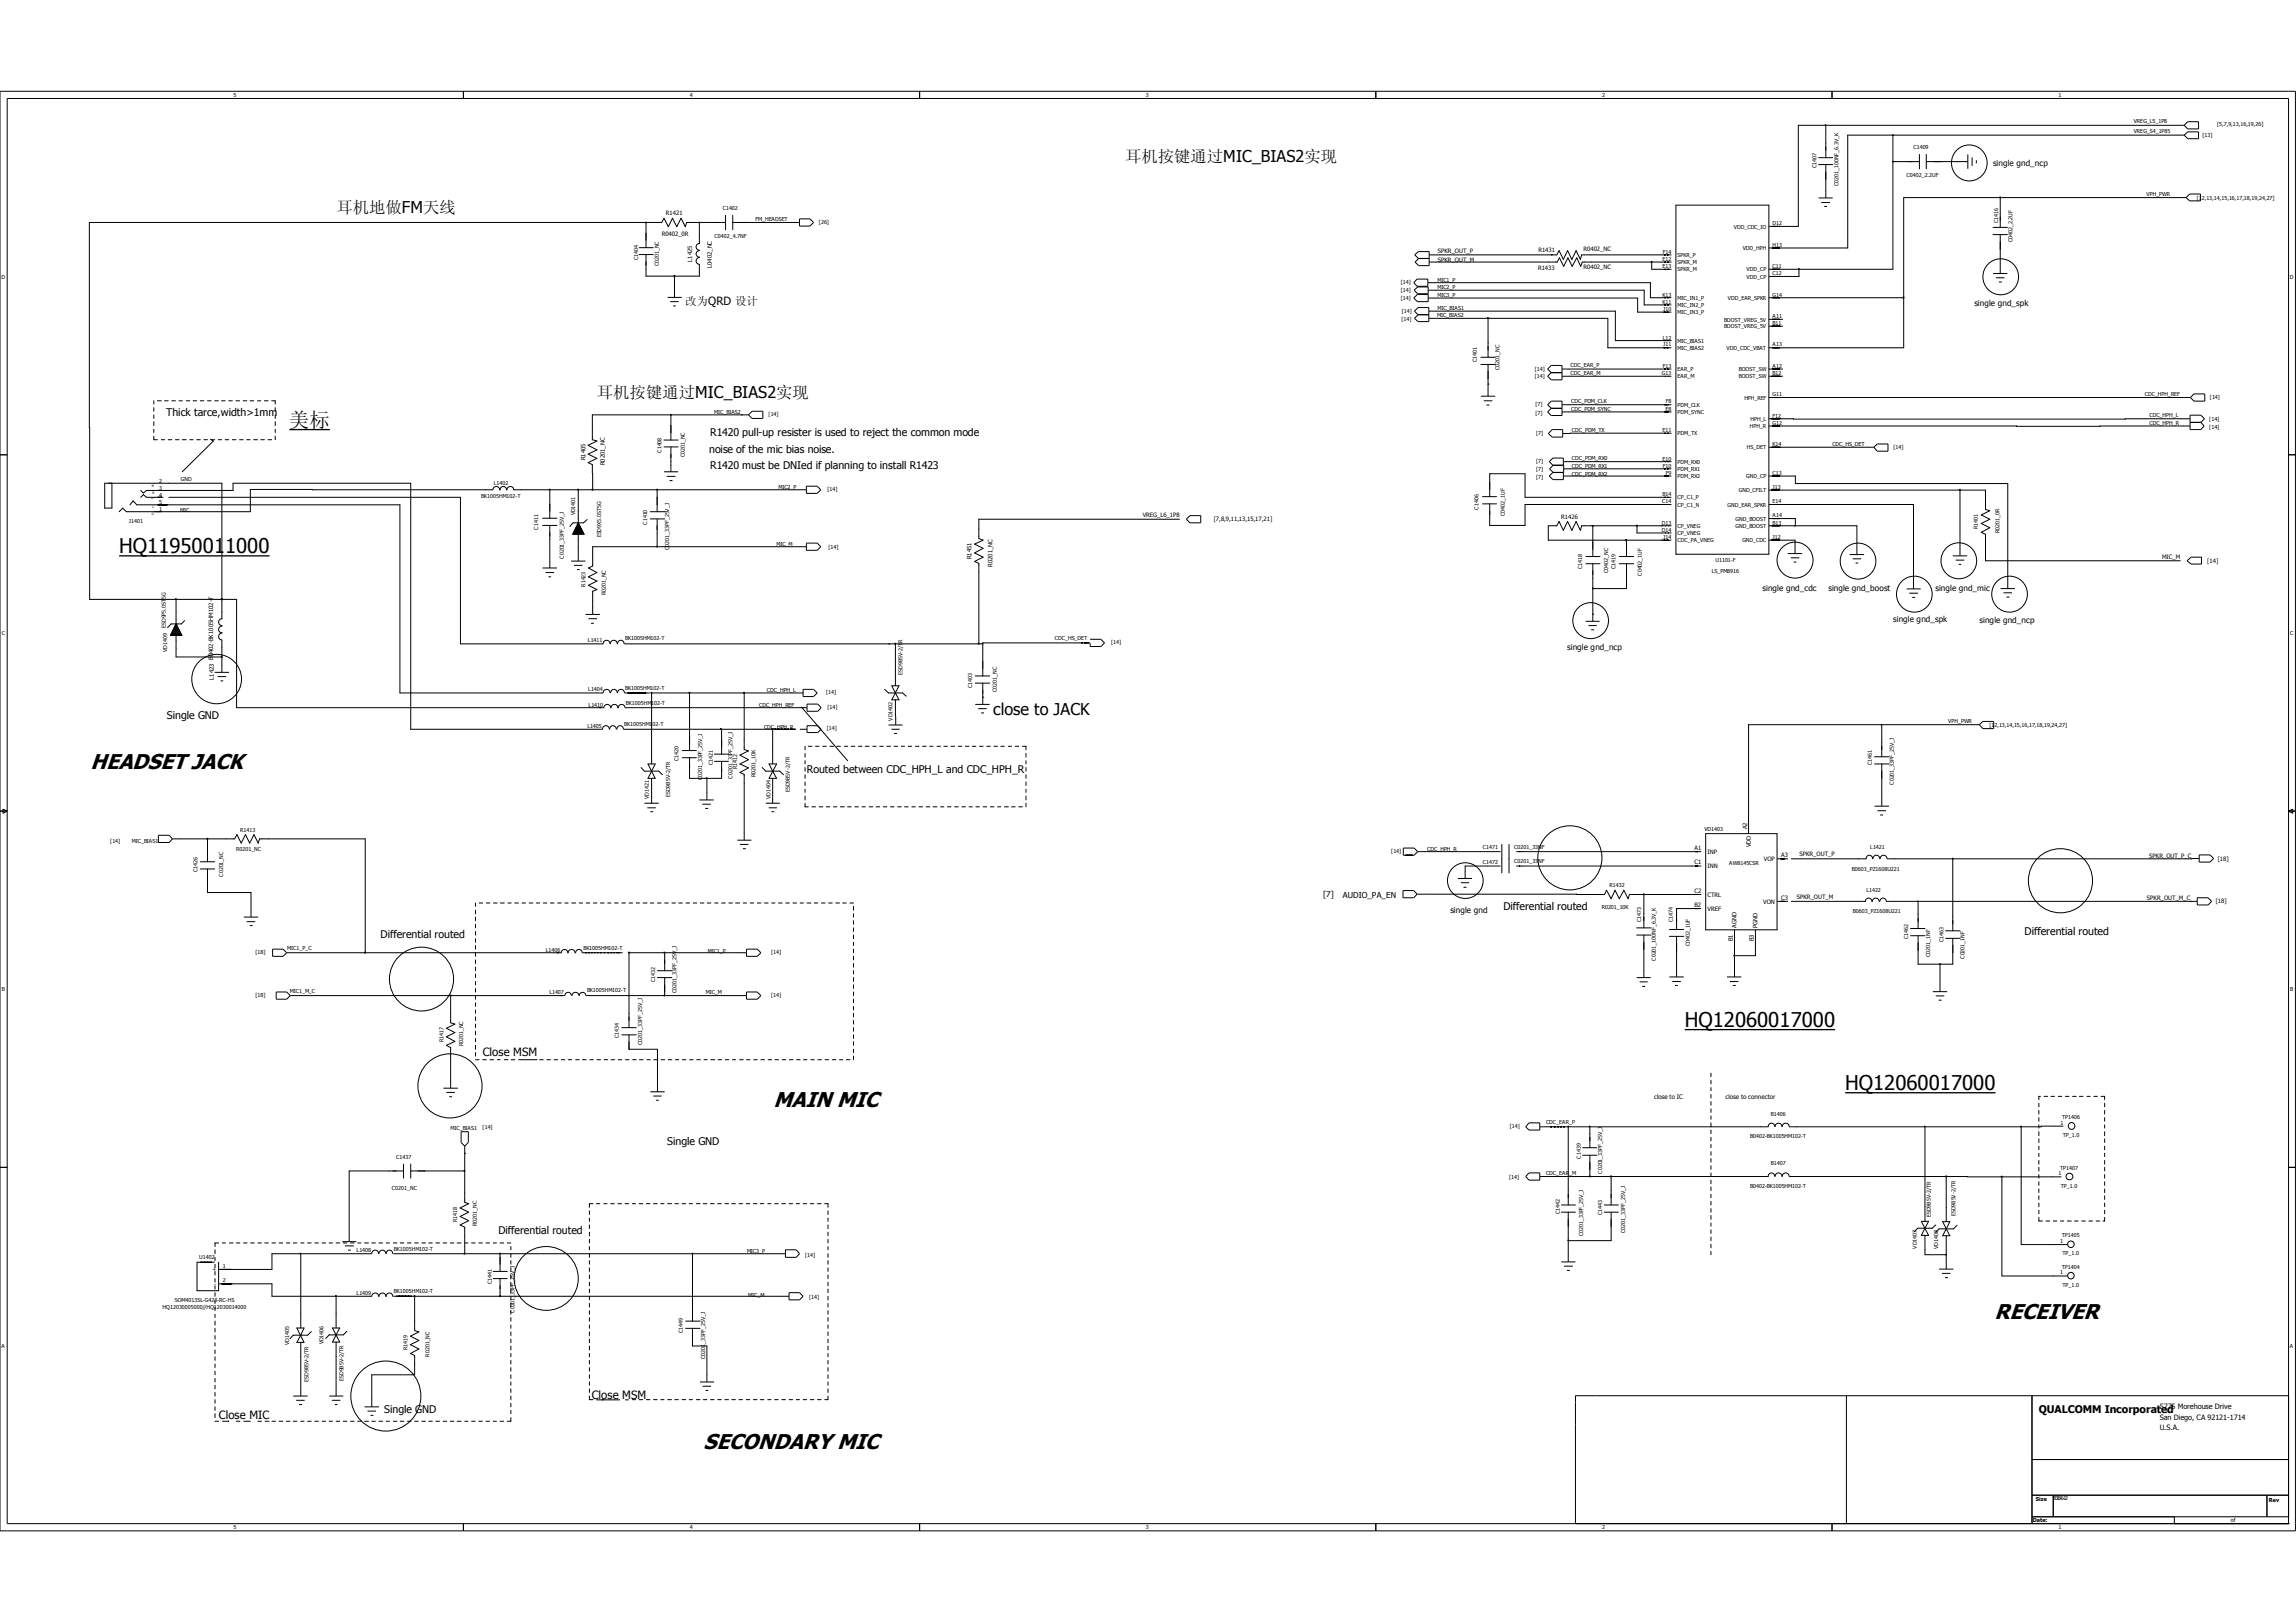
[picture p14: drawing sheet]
<svg xmlns="http://www.w3.org/2000/svg" width="297mm" height="210mm" viewBox="0 0 297 210" stroke-linecap="round" stroke-linejoin="round" font-family="sans-serif">
<defs><g id="words">
<g font-size="2.8">
<text x="11.7" y="99.4">HEADSET JACK</text>
<text x="100.1" y="143.2">MAIN MIC</text>
<text x="258" y="170.7">RECEIVER</text>
<text x="91" y="187.5">SECONDARY MIC</text>
</g>
<g font-size="2.6">
<text x="37.4" y="55.2">美标</text>
<text x="15.4" y="71.5">HQ11950011000</text>
<text x="217.9" y="132.8">HQ12060017000</text>
<text x="238.7" y="141">HQ12060017000</text>
</g>
<g font-size="2.1">
<text x="145.5" y="20.9">耳机按键通过MIC_BIAS2实现</text>
<text x="43.5" y="27.6">耳机地做FM天线</text>
<text x="77.2" y="51.5">耳机按键通过MIC_BIAS2实现</text>
<text x="128.5" y="92.5">close to JACK</text>
</g>
<g font-size="1.5">
<text x="88.6" y="39.5">改为QRD 设计</text>
<text x="62.4" y="136.6">Close MSM</text>
<text x="28.3" y="183.6">Close MIC</text>
<text x="76.5" y="181">Close MSM</text>
</g>
<g font-size="1.4">
<text x="21.5" y="53.8">Thick tarce,width&gt;1mm</text>
<text x="91.7" y="58.6">noise of the mic bias noise.</text>
<text x="91.9" y="56.4">R1420 pull-up resister is used to reject the common mode</text>
<text x="91.9" y="60.7">R1420 must be DNIed if planning to install R1423</text>
<text x="21.6" y="93">Single GND</text>
<text x="104.4" y="100">Routed between CDC_HPH_L and CDC_HPH_R</text>
<text x="194.5" y="117.7">Differential routed</text>
<text x="49.2" y="121.4">Differential routed</text>
<text x="261.9" y="121">Differential routed</text>
<text x="86.3" y="148.2">Single GND</text>
<text x="64.5" y="159.6">Differential routed</text>
<text x="49.7" y="182.8">Single GND</text>
<text x="263.7" y="182.8">QUALCOMM Incorporated</text>
</g>
<g font-size="1.1">
<text x="257.8" y="21.4">single gnd_ncp</text>
<text x="255.4" y="39.6">single gnd_spk</text>
<text x="228" y="76.5">single gnd_cdc</text>
<text x="236.5" y="76.4">single gnd_boost</text>
<text x="250.4" y="76.5">single gnd_mic</text>
<text x="244.9" y="80.5">single gnd_spk</text>
<text x="256.1" y="80.7">single gnd_ncp</text>
<text x="202.7" y="84.1">single gnd_ncp</text>
<text x="171.1" y="116.1">[7]</text>
<text x="173.7" y="116.2">AUDIO_PA_EN</text>
<text x="187.6" y="118.1">single gnd</text>
</g>
<g font-size=".9">
<text x="279.4" y="182.4">5775 Morehouse Drive</text>
<text x="279.4" y="183.7">San Diego, CA 92121-1714</text>
<text x="279.4" y="185.1">U.S.A.</text>
</g>
<g font-size=".8">
<text x="86.1" y="27.9">R1421</text>
<text x="85.6" y="30.6">R0402_0R</text>
<text x="89.5" y="33.8" transform="rotate(-90 89.5 33.8)">L1425</text>
<text x="92.1" y="34.6" transform="rotate(-90 92.1 34.6)">L0402_NC</text>
<text x="186" y="32.8">SPKR_OUT_P</text>
<text x="186" y="33.9">SPKR_OUT_M</text>
<text x="199" y="34.9">R1433</text>
<text x="199" y="32.7">R1431</text>
<text x="204.8" y="32.5">R0402_NC</text>
<text x="204.8" y="34.9">R0402_NC</text>
<text x="75.7" y="59.6" transform="rotate(-90 75.7 59.6)">R1405</text>
<text x="78.2" y="60.2" transform="rotate(-90 78.2 60.2)">R0201_NC</text>
<text x="147.8" y="66.9">VREG_L6_1P8</text>
<text x="157" y="67.4">[7,8,9,11,13,15,17,21]</text>
<text x="202" y="67.1">R1426</text>
<text x="125.7" y="72.4" transform="rotate(-90 125.7 72.4)">R1451</text>
<text x="128.4" y="73.3" transform="rotate(-90 128.4 73.3)">R0201_NC</text>
<text x="279.7" y="72.4">MIC_M</text>
<text x="285.5" y="72.9">[14]</text>
<text x="27.6" y="87.9" transform="rotate(-90 27.6 87.9)">L1423 B0402-BK1005HM102-T</text>
<text x="226" y="107.3" transform="rotate(-90 226 107.3)">A2</text>
<text x="219.2" y="110">A1</text>
<text x="219.2" y="111.9">C1</text>
<text x="220.9" y="110.5">INP</text>
<text x="220.9" y="112.4">INN</text>
<text x="226.5" y="109.7" transform="rotate(-90 226.5 109.7)">VDD</text>
<text x="228.2" y="111.4">VOP</text>
<text x="230.4" y="110.9">A3</text>
<text x="232.8" y="110.8">SPKR_OUT_P</text>
<text x="278" y="111">SPKR_OUT_P_C</text>
<text x="286.9" y="111.4">[18]</text>
<text x="219.2" y="117.4">B2</text>
<text x="219.2" y="115.5">C2</text>
<text x="220.9" y="117.9">VREF</text>
<text x="220.9" y="116">CTRL</text>
<text x="228.1" y="116.9">VON</text>
<text x="230.4" y="116.5">C3</text>
<text x="232.4" y="116.3">SPKR_OUT_M</text>
<text x="277.7" y="116.5">SPKR_OUT_M_C</text>
<text x="286.6" y="116.8">[18]</text>
<text x="224.1" y="121.8" transform="rotate(-90 224.1 121.8)">B1</text>
<text x="224.6" y="120.1" transform="rotate(-90 224.6 120.1)">AGND</text>
<text x="226.9" y="121.8" transform="rotate(-90 226.9 121.8)">B3</text>
<text x="227.4" y="120.1" transform="rotate(-90 227.4 120.1)">PGND</text>
<text x="214" y="142.2">close to IC</text>
<text x="223.2" y="142.2">close to connector</text>
</g>
<g font-size=".7">
<text x="30.2" y="12.6">5</text>
<text x="89.2" y="12.6">4</text>
<text x="148.2" y="12.6">3</text>
<text x="207.3" y="12.6">2</text>
<text x="266.3" y="12.6">1</text>
<text x="276" y="15.9">VREG_L5_1P8</text>
<text x="276" y="17.3">VREG_S4_1P85</text>
<text x="284.9" y="17.8">[13]</text>
<text x="286.8" y="16.3">[5,7,9,13,16,19,26]</text>
<text x="235" y="21.7" transform="rotate(-90 235 21.7)">C1407</text>
<text x="246.6" y="22.9">C0402_2.2UF</text>
<text x="247.5" y="19.3">C1409</text>
<text x="93.5" y="27.2">C1402</text>
<text x="97.7" y="28.6">FM_HEADSET</text>
<text x="105.9" y="28.9">[26]</text>
<text x="224.3" y="29.6">VDD_CDC_IO</text>
<text x="229.3" y="29.2">D12</text>
<text x="237.8" y="24.1" transform="rotate(-90 237.8 24.1)">C0201_100NF_6.3V_K</text>
<text x="258.5" y="28.9" transform="rotate(-90 258.5 28.9)">C1416</text>
<text x="277.7" y="25.3">VPH_PWR</text>
<text x="284.2" y="25.9">[12,13,14,15,16,17,18,19,24,27]</text>
<text x="82.5" y="33.7" transform="rotate(-90 82.5 33.7)">C1404</text>
<text x="85.2" y="34.4" transform="rotate(-90 85.2 34.4)">C0201_NC</text>
<text x="92.4" y="30.8">C0402_4.7NF</text>
<text x="215.1" y="33.8">E12</text>
<text x="215.1" y="34.7">E13</text>
<text x="215.1" y="32.8">F14</text>
<text x="217" y="33.3">SPKR_P</text>
<text x="217" y="34.2">SPKR_M</text>
<text x="217" y="35.1">SPKR_M</text>
<text x="225.4" y="32.4">VDD_HPH</text>
<text x="225.9" y="35.1">VDD_CP</text>
<text x="229.3" y="32">H13</text>
<text x="229.3" y="34.7">C11</text>
<text x="229.3" y="35.6">C12</text>
<text x="260.3" y="31.4" transform="rotate(-90 260.3 31.4)">C0402_2.2UF</text>
<text x=".2" y="36.1">D</text>
<text x="181.2" y="36.8">[14]</text>
<text x="181.2" y="37.7">[14]</text>
<text x="181.2" y="38.9">[14]</text>
<text x="181.3" y="41.5">[14]</text>
<text x="181.3" y="40.5">[14]</text>
<text x="185.9" y="41">MIC_BIAS2</text>
<text x="185.9" y="36.4">MIC1_P</text>
<text x="185.9" y="37.5">MIC2_P</text>
<text x="185.9" y="38.4">MIC3_P</text>
<text x="185.9" y="40.1">MIC_BIAS1</text>
<text x="215.1" y="38.4">K13</text>
<text x="215.1" y="39.3">K11</text>
<text x="215.1" y="40.2">J10</text>
<text x="217" y="38.8">MIC_IN1_P</text>
<text x="217" y="39.7">MIC_IN2_P</text>
<text x="217" y="40.7">MIC_IN3_P</text>
<text x="223" y="41.6">BOOST_VREG_5V</text>
<text x="223.5" y="38.8">VDD_EAR_SPKR</text>
<text x="225.9" y="36.1">VDD_CP</text>
<text x="229.3" y="38.4">G14</text>
<text x="229.3" y="41.1">A11</text>
<text x="296.2" y="36.1">D</text>
<text x="191" y="46.8" transform="rotate(-90 191 46.8)">C1401</text>
<text x="194" y="47.9" transform="rotate(-90 194 47.9)">C0201_NC</text>
<text x="198.6" y="47.9">[14]</text>
<text x="203.2" y="47.5">CDC_EAR_P</text>
<text x="215.1" y="43.9">L12</text>
<text x="215.1" y="47.6">F13</text>
<text x="215.1" y="44.8">J11</text>
<text x="217" y="44.4">MIC_BIAS1</text>
<text x="217" y="45.3">MIC_BIAS2</text>
<text x="223" y="42.5">BOOST_VREG_5V</text>
<text x="223.4" y="45.3">VDD_CDC_VBAT</text>
<text x="229.3" y="42.1">B11</text>
<text x="229.3" y="44.8">A13</text>
<text x="229.3" y="47.6">A12</text>
<text x="92.4" y="53.6">MIC_BIAS2</text>
<text x="99.4" y="53.8">[14]</text>
<text x="198.6" y="48.9">[14]</text>
<text x="198.6" y="52.5">[7]</text>
<text x="198.6" y="53.7">[7]</text>
<text x="203.2" y="48.5">CDC_EAR_M</text>
<text x="203.2" y="52.1">CDC_PDM_CLK</text>
<text x="203.2" y="53.2">CDC_PDM_SYNC</text>
<text x="215" y="48.5">G13</text>
<text x="215.4" y="53.2">E8</text>
<text x="215.5" y="52.2">F8</text>
<text x="217" y="48">EAR_P</text>
<text x="217" y="49">EAR_M</text>
<text x="217" y="52.6">PDM_CLK</text>
<text x="217" y="53.6">PDM_SYNC</text>
<text x="224.9" y="48">BOOST_SW</text>
<text x="224.9" y="49">BOOST_SW</text>
<text x="225.6" y="51.7">HPH_REF</text>
<text x="229.3" y="48.5">B12</text>
<text x="229.3" y="51.3">G11</text>
<text x="277.4" y="51.2">CDC_HPH_REF</text>
<text x="278" y="54">CDC_HPH_L</text>
<text x="285.9" y="51.6">[14]</text>
<text x="85.6" y="58.6" transform="rotate(-90 85.6 58.6)">C1408</text>
<text x="88.6" y="59.2" transform="rotate(-90 88.6 59.2)">C0201_NC</text>
<text x="198.7" y="56.3">[7]</text>
<text x="198.7" y="59.9">[7]</text>
<text x="203.3" y="55.9">CDC_PDM_TX</text>
<text x="203.3" y="59.5">CDC_PDM_RX0</text>
<text x="215.1" y="55.9">E11</text>
<text x="215.1" y="59.6">E10</text>
<text x="217" y="56.3">PDM_TX</text>
<text x="226" y="58.2">HS_DET</text>
<text x="226.4" y="55.4">HPH_R</text>
<text x="226.4" y="54.5">HPH_L</text>
<text x="229.3" y="54">F12</text>
<text x="229.3" y="55">G12</text>
<text x="229.3" y="57.7">K14</text>
<text x="237" y="57.7">CDC_HS_DET</text>
<text x="244.9" y="58.1">[14]</text>
<text x="278" y="55">CDC_HPH_R</text>
<text x="285.8" y="54.5">[14]</text>
<text x="285.8" y="55.5">[14]</text>
<text x="20.6" y="63.4">3</text>
<text x="20.6" y="62.5">2</text>
<text x="20.6" y="64.3">4</text>
<text x="20.6" y="65.2">5</text>
<text x="23.4" y="62.3">GND</text>
<text x="62.3" y="64.4">BK1005HM102-T</text>
<text x="63.9" y="62.8">L1402</text>
<text x="100.7" y="63.3">MIC2_P</text>
<text x="107" y="63.5">[14]</text>
<text x="191.3" y="65.9" transform="rotate(-90 191.3 65.9)">C1406</text>
<text x="198.7" y="60.9">[7]</text>
<text x="198.7" y="61.9">[7]</text>
<text x="203.3" y="60.5">CDC_PDM_RX1</text>
<text x="203.3" y="61.5">CDC_PDM_RX2</text>
<text x="215" y="65.1">C14</text>
<text x="215.1" y="64.2">B14</text>
<text x="215.1" y="60.5">F10</text>
<text x="215.5" y="61.4">F9</text>
<text x="217" y="60">PDM_RX0</text>
<text x="217" y="60.9">PDM_RX1</text>
<text x="217" y="61.9">PDM_RX2</text>
<text x="217" y="64.6">CP_C1_P</text>
<text x="217" y="65.6">CP_C1_N</text>
<text x="223.5" y="65.6">GND_EAR_SPKR</text>
<text x="224.9" y="63.7">GND_CFILT</text>
<text x="225.9" y="61.9">GND_CP</text>
<text x="229.3" y="61.4">C13</text>
<text x="229.3" y="63.3">J13</text>
<text x="229.3" y="65.1">E14</text>
<text x="16.7" y="67.7">J1401</text>
<text x="20.6" y="66.1">1</text>
<text x="23.3" y="66.2">MIC</text>
<text x="69.6" y="68.5" transform="rotate(-90 69.6 68.5)">C1411</text>
<text x="74.4" y="66.7" transform="rotate(-90 74.4 66.7)">VD1401</text>
<text x="77.8" y="69.5" transform="rotate(-90 77.8 69.5)">ESD9X5.0ST5G</text>
<text x="83.7" y="67.9" transform="rotate(-90 83.7 67.9)">C1410</text>
<text x="86.6" y="71.2" transform="rotate(-90 86.6 71.2)">C0201_33PF_25V_J</text>
<text x="100.4" y="70.7">MIC_M</text>
<text x="107.2" y="71">[14]</text>
<text x="194.7" y="66.7" transform="rotate(-90 194.7 66.7)">C0402_1UF</text>
<text x="215" y="67.9">D13</text>
<text x="215" y="68.8">D14</text>
<text x="215.1" y="69.7">J14</text>
<text x="217" y="68.3">CP_VNEG</text>
<text x="217" y="69.2">CP_VNEG</text>
<text x="217" y="70.2">CDC_PA_VNEG</text>
<text x="224.5" y="67.4">GND_BOOST</text>
<text x="224.5" y="68.3">GND_BOOST</text>
<text x="225.4" y="70.2">GND_CDC</text>
<text x="229.3" y="67">A14</text>
<text x="229.3" y="67.9">B13</text>
<text x="229.3" y="69.7">J12</text>
<text x="255.9" y="68.5" transform="rotate(-90 255.9 68.5)">R1401</text>
<text x="258.7" y="69" transform="rotate(-90 258.7 69)">R0201_0R</text>
<text x="72.9" y="72.3" transform="rotate(-90 72.9 72.3)">C0201_33PF_25V_J</text>
<text x="75.7" y="75.9" transform="rotate(-90 75.7 75.9)">R1423</text>
<text x="78.4" y="77" transform="rotate(-90 78.4 77)">R0201_NC</text>
<text x="204.6" y="73.7" transform="rotate(-90 204.6 73.7)">C1418</text>
<text x="208" y="74.1" transform="rotate(-90 208 74.1)">C0402_NC</text>
<text x="209" y="73.7" transform="rotate(-90 209 73.7)">C1419</text>
<text x="212.4" y="74.5" transform="rotate(-90 212.4 74.5)">C0402_1UF</text>
<text x="221.4" y="74.1">LS_PM8916</text>
<text x="221.9" y="72.7">U1101-F</text>
<text x=".3" y="82.2">C</text>
<text x="21.5" y="81.3" transform="rotate(-90 21.5 81.3)">ESD9P5.0ST5G</text>
<text x="76.1" y="83.1">L1411</text>
<text x="80.9" y="82.9">BK1005HM102-T</text>
<text x="136.5" y="82.8">CDC_HS_DET</text>
<text x="143.7" y="83.3">[14]</text>
<text x="296.2" y="82.2">C</text>
<text x="21.6" y="84.4" transform="rotate(-90 21.6 84.4)">VD1409</text>
<text x="76.1" y="89.5">L1404</text>
<text x="80.9" y="89.3">BK1005HM102-T</text>
<text x="99.2" y="89.6">CDC_HPH_L</text>
<text x="106.9" y="89.8">[14]</text>
<text x="116.7" y="87.3" transform="rotate(-90 116.7 87.3)">ESD9B5V-2/TR</text>
<text x="125.7" y="89" transform="rotate(-90 125.7 89)">C1403</text>
<text x="128.9" y="89.5" transform="rotate(-90 128.9 89.5)">C0201_NC</text>
<text x="76" y="94.2">L1405</text>
<text x="76.1" y="91.4">L1410</text>
<text x="80.8" y="94">BK1005HM1</text>
<text x="81" y="91.2">BK1005HM102-T</text>
<text x="84.4" y="94">02-T</text>
<text x="98.2" y="91.5">CDC_HPH_REF</text>
<text x="98.8" y="94.3">CDC_HPH_R</text>
<text x="107" y="94.5">[14]</text>
<text x="107" y="91.8">[14]</text>
<text x="115.5" y="93.2" transform="rotate(-90 115.5 93.2)">VD1402</text>
<text x="252" y="93.5">VPH_PWR</text>
<text x="257.3" y="94.1">[12,13,14,15,16,17,18,19,24,27]</text>
<text x="87.8" y="98.5" transform="rotate(-90 87.8 98.5)">C1420</text>
<text x="90.8" y="101" transform="rotate(-90 90.8 101)">C0201_33PF_25V_J</text>
<text x="92.2" y="99" transform="rotate(-90 92.2 99)">C1421</text>
<text x="94.8" y="100.7" transform="rotate(-90 94.8 100.7)">C0201_33PF_25V_J</text>
<text x="95.4" y="99.5" transform="rotate(-90 95.4 99.5)">R1412</text>
<text x="97.7" y="100.5" transform="rotate(-90 97.7 100.5)">R0201_10K</text>
<text x="242.1" y="99" transform="rotate(-90 242.1 99)">C1461</text>
<text x="245" y="101.5" transform="rotate(-90 245 101.5)">C0201_33PF_25V_J</text>
<text x="31.1" y="107.6">R1413</text>
<text x="83.9" y="103.4" transform="rotate(-90 83.9 103.4)">VD1421</text>
<text x="86.7" y="103.1" transform="rotate(-90 86.7 103.1)">ESD9B5V-2/TR</text>
<text x="99.7" y="103.4" transform="rotate(-90 99.7 103.4)">VD1404</text>
<text x="102.2" y="102.5" transform="rotate(-90 102.2 102.5)">ESD9B5V-2/TR</text>
<text x="220.5" y="107.5">VD1403</text>
<text x="14.3" y="109.1">[14]</text>
<text x="17.1" y="109">MIC_BIAS1</text>
<text x="25.6" y="112.8" transform="rotate(-90 25.6 112.8)">C1426</text>
<text x="28.9" y="113.4" transform="rotate(-90 28.9 113.4)">C0201_NC</text>
<text x="30.6" y="110.2">R0201_NC</text>
<text x="180" y="110.3">[14]</text>
<text x="184.6" y="110.1">CDC_HPH_R</text>
<text x="191.8" y="109.9">C1471</text>
<text x="191.8" y="111.7">C1472</text>
<text x="195.9" y="109.8">C0201_33NF</text>
<text x="195.9" y="111.7">C0201_33NF</text>
<text x="223.7" y="111.9">AW8145CSR</text>
<text x="239.6" y="112.7">B0603_PZ1608U221</text>
<text x="241.9" y="109.8">L1421</text>
<text x="207.2" y="117.6">R0201_10K</text>
<text x="208.2" y="114.8">R1432</text>
<text x="212.3" y="119.3" transform="rotate(-90 212.3 119.3)">C1473</text>
<text x="216.4" y="119.3" transform="rotate(-90 216.4 119.3)">C1474</text>
<text x="239.7" y="118.1">B0603_PZ1608U221</text>
<text x="241.4" y="115.5">L1422</text>
<text x="33.1" y="123.5">[18]</text>
<text x="37.2" y="123">MIC1_P_C</text>
<text x="70.6" y="123.1">L1406</text>
<text x="75.5" y="122.9">BK1005HM102-T</text>
<text x="91.6" y="123.3">MIC1_P</text>
<text x="99.8" y="123.5">[14]</text>
<text x="214.2" y="124.3" transform="rotate(-90 214.2 124.3)">C0201_100NF_6.3V_K</text>
<text x="218.6" y="122.4" transform="rotate(-90 218.6 122.4)">C0402_1UF</text>
<text x="246.8" y="121.6" transform="rotate(-90 246.8 121.6)">C1462</text>
<text x="249.7" y="123.8" transform="rotate(-90 249.7 123.8)">C0201_1NF</text>
<text x="251.4" y="121.9" transform="rotate(-90 251.4 121.9)">C1463</text>
<text x="254.1" y="124.1" transform="rotate(-90 254.1 124.1)">C0201_1NF</text>
<text x=".3" y="128.3">B</text>
<text x="33.1" y="129">[18]</text>
<text x="37.5" y="128.5">MIC1_M_C</text>
<text x="71.1" y="128.7">L1407</text>
<text x="75.9" y="128.4">BK1005HM102-T</text>
<text x="84.7" y="127.1" transform="rotate(-90 84.7 127.1)">C1432</text>
<text x="87.5" y="128.5" transform="rotate(-90 87.5 128.5)">C0201_33PF_25V_J</text>
<text x="91.3" y="128.7">MIC_M</text>
<text x="99.8" y="129">[14]</text>
<text x="296.2" y="128.3">B</text>
<text x="57.4" y="134.9" transform="rotate(-90 57.4 134.9)">R1417</text>
<text x="59.9" y="135.4" transform="rotate(-90 59.9 135.4)">R0201_NC</text>
<text x="80" y="134.3" transform="rotate(-90 80 134.3)">C1434</text>
<text x="83.1" y="135.2" transform="rotate(-90 83.1 135.2)">C0201_33PF_25V_J</text>
<text x="51.3" y="150">C1437</text>
<text x="58.3" y="146.2">MIC_BIAS1</text>
<text x="62.4" y="146.1">[14]</text>
<text x="195.3" y="145.9">[14]</text>
<text x="200" y="145.4">CDC_EAR_P</text>
<text x="204.5" y="149.9" transform="rotate(-90 204.5 149.9)">C1439</text>
<text x="226.4" y="147.2">B0402-BK1005HM102-T</text>
<text x="229.1" y="144.4">B1406</text>
<text x="266.5" y="145.6">1</text>
<text x="266.7" y="144.8">TP1406</text>
<text x="266.8" y="147.2">TP_1.0</text>
<text x="50.7" y="154">C0201_NC</text>
<text x="195.2" y="152.5">[14]</text>
<text x="200" y="152.1">CDC_EAR_M</text>
<text x="207.3" y="151.9" transform="rotate(-90 207.3 151.9)">C0201_33PF_25V_J</text>
<text x="226.4" y="153.7">B0402-BK1005HM102-T</text>
<text x="229.1" y="150.8">B1407</text>
<text x="266.3" y="152.1">1</text>
<text x="266.5" y="151.4">TP1407</text>
<text x="266.6" y="153.7">TP_1.0</text>
<text x="51" y="161.8">BK1005HM102-T</text>
<text x="59.1" y="158.1" transform="rotate(-90 59.1 158.1)">R1418</text>
<text x="61.7" y="158.6" transform="rotate(-90 61.7 158.6)">R0201_NC</text>
<text x="201.8" y="157.1" transform="rotate(-90 201.8 157.1)">C1442</text>
<text x="204.8" y="160" transform="rotate(-90 204.8 160)">C0201_33PF_25V_J</text>
<text x="207.3" y="157.2" transform="rotate(-90 207.3 157.2)">C1443</text>
<text x="210.2" y="159.5" transform="rotate(-90 210.2 159.5)">C0201_33PF_25V_J</text>
<text x="247.9" y="161.6" transform="rotate(-90 247.9 161.6)">VD1407</text>
<text x="249.8" y="157.5" transform="rotate(-90 249.8 157.5)">ESD9B5V-2/TR</text>
<text x="250.7" y="161.6" transform="rotate(-90 250.7 161.6)">VD1408</text>
<text x="252.9" y="157.4" transform="rotate(-90 252.9 157.4)">ESD9B5V-2/TR</text>
<text x="266.5" y="160.8">1</text>
<text x="266.7" y="160.1">TP1405</text>
<text x="25.8" y="162.9">U1402</text>
<text x="27.5" y="164.5">+</text>
<text x="27.7" y="166.4">-</text>
<text x="28.8" y="164.1">1</text>
<text x="28.8" y="165.9">2</text>
<text x="46.1" y="162">L1408</text>
<text x="46.1" y="167.6">L1409</text>
<text x="51" y="167.3">BK1005HM102-T</text>
<text x="63.6" y="166.2" transform="rotate(-90 63.6 166.2)">C1441</text>
<text x="96.6" y="162.1">MIC3_P</text>
<text x="96.8" y="167.8">MIC_M</text>
<text x="104.2" y="162.7">[14]</text>
<text x="266.5" y="164.9">1</text>
<text x="266.7" y="164.1">TP1404</text>
<text x="266.8" y="162.4">TP_1.0</text>
<text x="266.8" y="166.5">TP_1.0</text>
<text x="21" y="169.4">HQ12030005000//HQ12030014000</text>
<text x="22.6" y="168.5">SOM4013SL-G423-RC-HS</text>
<text x="37.4" y="174" transform="rotate(-90 37.4 174)">VD1405</text>
<text x="41.9" y="174" transform="rotate(-90 41.9 174)">VD1406</text>
<text x="66.5" y="169.8" transform="rotate(-90 66.5 169.8)">C0201_33PF_25V_J</text>
<text x="88.3" y="172.5" transform="rotate(-90 88.3 172.5)">C1449</text>
<text x="104.7" y="168.1">[14]</text>
<text x=".2" y="174.4">A</text>
<text x="39.9" y="178.8" transform="rotate(-90 39.9 178.8)">ESD9B5V-2/TR</text>
<text x="44.4" y="178.7" transform="rotate(-90 44.4 178.7)">ESD9B5V-2/TR</text>
<text x="52.7" y="174.7" transform="rotate(-90 52.7 174.7)">R1419</text>
<text x="55.6" y="175.5" transform="rotate(-90 55.6 175.5)">R0201_NC</text>
<text x="91.2" y="175.8" transform="rotate(-90 91.2 175.8)">C0201_33PF_25V_J</text>
<text x="296.2" y="174.4">A</text>
<text x="30.2" y="197.9">5</text>
<text x="89.2" y="197.9">4</text>
<text x="148.2" y="197.9">3</text>
<text x="207.3" y="197.9">2</text>
<text x="263" y="196.9">Date:</text>
<text x="263.4" y="194.2">Size</text>
<text x="265.6" y="194.1">2018-6-12</text>
<text x="266.3" y="197.9">1</text>
<text x="288.6" y="196.9">of</text>
<text x="293.5" y="194.3">Rev</text>
</g>
<g font-size=".4">
<text x="19.6" y="63">M</text>
<text x="19.7" y="65.7">L</text>
<text x="19.7" y="63.9">R</text>
<text x="19.6" y="66.7">G</text>
</g>
<text font-size=".2" x="19.6" y="64.5">DET</text>
</g></defs>
<g fill="none" stroke="#000" stroke-width=".13">
<path d="M0 11.8h296.9v186.3h-296.9zM.9 12.7h295.1v184.4h-295.1zM59.9 11.8v.9M119 11.8v.9M178 11.8v.9M236.2 16.2v4.2M237 11.8v.9M244.9 17.5v17.3h-16.1M248.3 20v1.8M249.2 20v1.8M254.6 20v1.8M282.5 16.2h-49.9v13.1h-3.8"/>
<path d="M282.5 17.5h-43.5v14.6h-10.2M282.5 17.5l.5-.4h1.4v.8h-1.4zM283 15.7h1.4v1h-1.4l-.5-.5zM58.3 28.8h.1M82.7 32.9h1.8M82.7 32h1.8M83.6 28.8v3.2M83.6 32.9v2.8h6.9v-1.5M86.4 38.5h1.8M86.7 39h1.1M87.1 39.6h.3M87.2 35.7v2.8"/>
<path d="M90.5 28.8v2.7M90.5 31.5a.44 .44 0 0 0-.5 .4 .44 .44 0 0 0 .5 .5M90.5 32.4a.42 .42 0 0 0-.5 .5 .42 .42 0 0 0 .5 .4M90.5 33.3a.44 .44 0 0 0-.5 .5 .44 .44 0 0 0 .5 .4M93.9 28.8h-5.1l-.2 .5-.5-1.1-.6 1.1-.5-1.1-.6 1.1-.5-1.1-.3 .6h-74v48.8h19v14h47.5M93.9 27.9v1.8M94.8 28.8h8.6M94.8 27.9v1.8M103.4 28.3h1.4l.4 .5-.4 .5h-1.4zM182.9 37.5l.5-.4h1.3v.9h-1.3zM183.3 36.1h1.4v.9h-1.4l-.4-.4zM183.3 38.1h1.4v.9h-1.4l-.4-.4z"/>
<path d="M183.4 39.8h1.4v1.8h-1.4l-.4-.4 .4-.5-.4-.4zM183.5 33.4l-.5 .5 .5 .5h1.4v-1.8h-1.4l-.5 .4 .5 .4h1.4M184.7 36.6h28.8v1.9h2.7M184.7 37.5h28v2h3.5M184.7 38.6h27.1v1.8h4.4M184.9 33h16.5l.3-.6 .5 1.2 .6-1.2 .5 1.2 .6-1.2 .5 1.2 .2-.6h11.6M184.9 33.9h16.5l.3-.5 .6 1.1 .5-1.1 .6 1.1 .6-1.1 .5 1.1 .2-.6h11.5M213.7 33.9v.9h2.5M216.8 26.5h12v45.2h-12zM228.8 38.5h17.5M232.7 34.8v1h-3.9M235.2 20.4h1.9"/>
<path d="M235.2 21.3h1.9M235.2 25.6h1.9M235.6 26.2h1.1M236 26.7h.3M236.2 21.3v4.3M244.9 20.9h3.4M249.2 20.9h5.4M255.1 20.4v1.1M255.7 20.7v.4M257.8 29.4h1.9M257.8 30.4h1.9M257.8 35.4h1.9"/>
<path d="M258.2 35.9h1.1M258.6 36.5h.4M258.7 25.6v3.8M258.7 30.4v5M282.8 25.6h-36.5v19.4h-17.5M283.3 25.1h1.3v.9h-1.3l-.5-.4zM0 58.8h.9M19.9 51.9v.4M19.9 52.7v.5M19.9 53.7v.4M19.9 54.6v.5M19.9 55.5v.5"/>
<path d="M19.9 56.4v.5h.5M20.4 51.9h.5M20.9 56.9h.4M21.3 51.9h.5M21.8 56.9h.4M22.2 51.9h.5M22.7 56.9h.5M23.2 51.9h.4M23.6 56.9h.5M24.1 51.9h.5M24.6 56.9h.4M25 51.9h.4"/>
<path d="M25.4 56.9h.5M25.9 51.9h.5M26.4 56.9h.4M26.8 51.9h.5M27.2 56.8l.4 .3-4 3.9M27.3 56.9h.5M27.8 51.9h.4M28.2 56.9h.5M28.7 51.9h.4M29.1 56.9h.5M29.6 51.9h.5M30.1 56.9h.4"/>
<path d="M30.5 51.9h.5M31 56.9h.5M31.5 51.9h.4M31.9 56.9h.4M32.3 51.9h.5M32.8 56.9h.5M33.3 51.9h.4M33.7 56.9h.5M34.2 51.9h.5M34.7 56.9h.4M35.1 51.9h.5v.4M35.6 52.7v.5"/>
<path d="M35.6 53.7v.4M35.6 54.6v.5M35.6 55.5v.5M35.6 56.4v.5M85.9 57.8h1.8M85.9 56.9h1.8M86.8 53.7v3.2M86.8 57.8v3.2M95.9 53.7h.1M96.8 53.7h-20.2v3.2l.6 .2-1.1 .5 1.1 .6-1.1 .6 1.1 .5-1.1 .6 .5 .2 .1 3.3M96.8 53.7l.5-.5h1.4v.9h-1.4zM183.4 40.7h1.4"/>
<path d="M184.8 40.3h24.2v3.8h7.2M184.8 41.2h23.2v3.8h8.2M191.6 46.2h1.8M191.6 47.2h1.8M191.6 51.3h1.8M191.9 51.9h1.1M192.3 52.4h.4M192.5 49.7h.1M192.5 41.2h.1M192.5 41.2v5M192.5 47.2v4.1M200.2 47.8l.5-.5h1.4v1.8h-1.4l-.5-.4 .5-.5z"/>
<path d="M200.2 52.4l.5-.5h1.4v1.9h-1.4l-.5-.5 .5-.5zM200.3 56.1l.5-.5h1.3v1h-1.3zM200.7 48.2h1.4M200.7 52.8h1.4M202.1 47.8h14.1M202.1 48.7h14.1M202.1 52.4h14.1M202.1 53.3h14.1M202.2 59.7h14M216.2 56l-14.1 .1M228.8 41.3h1.8M228.8 42.2h1.8"/>
<path d="M228.8 47.8h1.8M228.8 48.7h1.8M228.8 51.4h54.5M228.8 54.2h54.5M228.8 55.1h54.5M228.8 57.9h13.6M242.8 57.4h1.4v1h-1.4l-.4-.5zM283.3 53.7h1.4l.5 .5-.5 .5 .4 .4-.4 .5h-1.4zM283.3 54.7h1.4M283.3 51.4l.5-.4h1.4v.9h-1.4zM296 58.8h.9M14.5 62.5v3.2h-1v-3.2h15.2v17.6a.44 .44 0 0 0-.4 .4 .44 .44 0 0 0 .4 .4"/>
<path d="M16.8 65.3l.4-.5 .5 .5h34v24.4h26.3M18.2 63.5l.3 .3 .5-.3h11.1v-1h23v31.9h24.8M18.2 64.3l.3-.3 .5 .3h2.1M21.8 64.3h37.8v19h18.4a.44 .44 0 0 1 .5-.5 .44 .44 0 0 1 .4 .5M22.8 77.6v7.4h5.9M28.7 77.6h.1M63.7 63.4l-31.3-.1v2.9h-16.1l-.4-.5-.5 .5M63.8 63.4a.44 .44 0 0 1 .4-.5 .44 .44 0 0 1 .4 .5M64.7 63.4a.42 .42 0 0 1 .4-.5 .42 .42 0 0 1 .4 .5M65.6 63.4a.44 .44 0 0 1 .4-.5 .44 .44 0 0 1 .5 .5M66.5 63.4h37.8M70.2 68h1.9"/>
<path d="M70.2 67.1h1.9M70.2 73.5h1.9M70.6 74.1h1.1M71 74.6h.3M71.1 63.4v3.7M71.1 68v5.5M73.9 72.6h1.8M74.1 69h1.4M74.2 68.9v.2M74.2 68.9h1.2M74.3 68.7h1.1M74.3 73.2h1.1"/>
<path d="M74.3 68.7v.4M74.3 68.6h1M74.4 68.5h.8M74.4 68.4v.7M74.5 68.4h.7M74.5 68.2h.6M74.5 68.1v1M74.6 68.1h.5M74.6 73.7h.4M74.7 68h.3M74.7 67.9v1.2M74.7 67.9h.2"/>
<path d="M74.8 67.6l.8 1.5h-1.5zM74.8 67.7h.1M74.8 63.4v9.2M74.9 67.9v1.2M75.1 68.2v.9M75.2 68.4v.7M75.3 68.7v.4M75.5 68.9v.2M75.7 79.5h1.9M75.9 67.2l-.4 .4h-1.4l-.4 .5M84.1 67.1h1.9M84.1 66.2h1.9"/>
<path d="M85 63.4v2.8M85 67.1v3.6M85.9 61h1.8M86.2 61.6h1.2M86.6 62.2h.4M104.3 70.7h-27.6v2.5l-.6 .3 1.1 .6-1.1 .5 1.1 .6-1.1 .5 1.1 .6-.5 .2v3M104.3 62.9h1.4l.5 .5-.5 .4h-1.4zM104.3 70.3h1.4l.5 .4-.5 .5h-1.4zM152.6 67.2h-26v2.5l.6 .2-1.1 .5 1.1 .6-1.1 .5 1.1 .6-1.1 .5 .5 .3v10.4M153.5 67.2l.4-.5h1.4v.9h-1.4zM191.8 65.2h1.8M191.8 64.3h1.8"/>
<path d="M192.7 64.3v-3h4.6v3h18.9M192.7 65.2v2.8h4.6v-2.7h18.9M200.9 60.2l-.5 .5 .5 .4M202.2 61.6h14M202.2 60.2v-.9h-1.3l-.5 .4 .5 .5h1.4v.9h-1.4l-.5 .5 .5 .5h1.3v-1M202.3 60.7h13.9M205.1 72.9h1.9M205.1 72h1.9M206 68h.1M206 79.5h.1M206 68v4M206 72.9v7.5"/>
<path d="M209.5 72.9h1.8M209.5 72h1.8M210.4 69.9v2.1M210.4 72.9v3.3h-4.4M211.8 68v1h4.4M214.9 68h1.3M214.9 69.9h1.3M214.9 68h.1M214.9 69.9h.1M214.9 68h-10.3l-.2 .6-.5-1.1-.6 1.1-.5-1.1-.6 1.1-.5-1.1-.3 .5h-1.1v1.9h14.6M228.8 61.6h3.4v1h27.5v13.6M228.8 63.4h28v2.5l.6 .2-1.1 .5 1.1 .6-1.1 .5 1.1 .6-1.1 .6 .5 .2v3.5h25.2"/>
<path d="M228.8 65.3h18.7v10.9M228.8 67.1h3.4v.9M228.8 68h11.4v3.8M228.8 69.9h3.4v1.7M231.3 71.6h1.8M231.6 72.2h1.1M232 72.7h.4M239.3 71.8h1.8M239.6 72.3h1.1M240 72.9h.4M246.6 76.2h1.9M247 76.8h1.1"/>
<path d="M247.4 77.3h.3M252.6 71.9h1.9M253 72.5h1.1M253.4 73h.3M253.5 63.4v8.5M258.8 76.2h1.8M259.2 76.7h1.1M259.5 77.3h.4M282.9 72.6l.5-.5h1.4v.9h-1.4zM22.1 82.1h1.4M22.1 82v.2M22.2 82h1.2"/>
<path d="M22.3 81.8h1M22.3 81.7v.5M22.3 81.7h.9M22.4 81.5h.8M22.4 81.5v.7M22.4 81.4h.7M22.5 81.3h.6M22.5 81.2v1M22.6 81.2h.4M22.6 81h.3M22.6 80.9v1.3M22.7 80.9h.2"/>
<path d="M22.8 80.8h.1M22.8 80.7l.7 1.5h-1.4zM22.9 81v1.2M23 81.3v.9M23.2 81.5v.7M23.3 81.8v.4M23.4 82v.2M23.9 80.3l-.4 .4h-1.4l-.4 .5M27.8 87h1.8M28.2 87.5h1.1M28.5 88.1h.4M28.7 82.8v4.2"/>
<path d="M28.7 81.9a.44 .44 0 0 0-.4 .5 .44 .44 0 0 0 .4 .4M28.7 81a.42 .42 0 0 0-.4 .4 .42 .42 0 0 0 .4 .5M76.1 80.1h1.1M76.5 80.6h.3M77.9 94.3a.44 .44 0 0 1 .5-.4 .44 .44 0 0 1 .4 .4M78 89.6a.44 .44 0 0 1 .5-.4 .44 .44 0 0 1 .4 .4M78.1 91.6a.44 .44 0 0 1 .4-.5 .44 .44 0 0 1 .5 .5M78.9 94.3a.42 .42 0 0 1 .4-.4 .42 .42 0 0 1 .4 .4M79 83.3a.44 .44 0 0 1 .4-.5 .44 .44 0 0 1 .4 .5M79 89.6a.42 .42 0 0 1 .4-.4 .42 .42 0 0 1 .4 .4M79 91.6a.44 .44 0 0 1 .5-.5 .44 .44 0 0 1 .4 .5M79.8 94.3a.42 .42 0 0 1 .4-.4 .42 .42 0 0 1 .4 .4"/>
<path d="M79.9 89.6a.44 .44 0 0 1 .4-.4 .44 .44 0 0 1 .5 .4M79.9 83.3a.42 .42 0 0 1 .4-.5 .42 .42 0 0 1 .4 .5M80 91.6a.44 .44 0 0 1 .4-.5 .44 .44 0 0 1 .5 .5M80.7 94.4h19.2M80.8 83.3h46.3M80.8 89.7h3.3M80.9 91.6h23.5M82.9 99.3l.5 .5h1.8l.5 .4M83.8 98.8h1l-1 1.9h1zM88.3 98h1.8M88.3 97.1h1.8M89.2 89.7v7.4"/>
<path d="M89.2 98v2.7h4.1v-2.2M92.4 98.5h1.8M92.4 97.6h1.8M93.3 94.4v3.2M96.3 89.7v7.3l.5 .2-1.1 .5 1.1 .6-1.1 .5 1.1 .6-1.1 .5 .6 .3v8.5M98.6 99.3l.5 .5h1.8l.4 .4M99.5 98.8h1l-1 1.9h1zM99.9 94.3h-.2h3.2h-.2M99.9 94.4v4.4M103.5 94.4h.9M103.7 91.5l5.9 6.9M103.9 89.7h-19.6v9.1"/>
<path d="M103.9 89.2h1.3l.5 .5-.5 .4h-1.3zM104.1 96.6v.4M104.1 97.5v.5M104.1 98.4v.4M104.1 99.3v.5M104.4 91.1h1.4l.4 .5-.4 .4h-1.4zM104.4 93.9h1.4l.4 .5-.4 .4h-1.4zM104.6 96.6h.4M105.5 96.6h.5M106.4 96.6h.5M107.4 96.6h.4M108.2 96.6h.5"/>
<path d="M109.2 96.6h.4M110.1 96.6h.5M111 96.6h.5M111.9 96.6h.5M112.9 96.6h.4M113.8 96.6h.5M114.4 89.2l.5 .5h1.9l.4 .4M114.7 96.6h.5M114.9 93.8h1.9M115 83.3h.1M115.3 94.4h1.1M115.4 88.7h.9l-.9 1.9h.9z"/>
<path d="M115.7 96.6h.4M115.7 94.9h.3M115.8 83.3v5.4M115.8 90.6l.1 3.2M116.6 96.6h.4M117.5 96.6h.4M118.4 96.6h.5M119.3 96.6h.5M120.3 96.6h.4M121.2 96.6h.5M122.1 96.6h.5M123 96.6h.5"/>
<path d="M124 96.6h.4M124.9 96.6h.4M125.8 96.6h.4M126.2 88.4h1.8M126.2 87.5h1.8M126.2 91.1h1.8M126.5 91.7h1.1M126.7 96.6h.5M126.9 92.2h.4M127.1 90.2h.1M127.1 88.4v2.7M127.6 96.6h.5"/>
<path d="M128.6 96.6h.4M129.5 96.6h.4M130.4 96.6h.5M131.3 96.6h.5M132.2 96.6h.5v.4M132.7 97.5v.5M132.7 98.4v.4M132.7 99.3v.5M140.6 83.2h.3h-13.8v4.3M141 82.7h1.4l.5 .5-.5 .5h-1.4v-.5M205.1 80.4h1.8M205.5 80.9h1"/>
<path d="M205.8 81.5h.4M242.5 97.9h1.8M242.5 98.8h1.8M243.4 93.8v4.1M243.4 98.8v5.5M256 93.8h-29.8v14.1M256 93.8l.5-.5h1.4v1h-1.4zM0 104.9h.9M.4 104.7l.5 .2-.5 .3zM20.5 108.1h1.4l.4 .4-.4 .5h-1.4zM22.3 108.5h8.1l.2-.5 .6 1.1 .5-1.1 .6 1.1 .6-1.1 .5 1.1 .2-.6h13.6v14.8M25.9 111.5h1.9"/>
<path d="M25.9 112.4h1.9M26.8 108.5v3M26.8 112.4v3.1h5.7v3.2M31.5 118.7h1.9M31.9 119.3h1.1M32.3 119.8h.4M61.5 116.8v.5M61.5 117.8v.4M61.5 118.7v.4M61.5 119.6v.5M62 116.8h.4M62.9 116.8h.5"/>
<path d="M63.8 116.8h.5M64.7 116.8h.5M65.7 116.8h.4M66.6 116.8h.5M67.5 116.8h.5M68.5 116.8h.4M69.4 116.8h.4M70.3 116.8h.4M71.2 116.8h.5M72.1 116.8h.5M73.1 116.8h.4M74 116.8h.5"/>
<path d="M74.9 116.8h.5M75.8 116.8h.5M76.8 116.8h.4M77.7 116.8h.4M78.6 116.8h.4M79.5 116.8h.5M80.4 116.8h.5M81.4 116.8h.4M82.3 116.8h.4M83.2 116.8h.5M83.4 103.9h1.8M83.7 104.5h1.1"/>
<path d="M84.1 116.8h.5M84.1 105h.4M84.3 100.7v3.2M85 116.8h.5M86 116.8h.4M86.9 116.8h.5M87.8 116.8h.5M88.7 116.8h.5M89.7 116.8h.4M90.5 103.5h1.8M90.6 116.8h.5M90.8 104.1h1.1"/>
<path d="M91.2 104.6h.4M91.4 100.7v2.8M91.5 116.8h.4M92.5 116.8h.4M93.3 116.8h.5M94.3 116.8h.4M95.2 116.8h.5M95.4 108.7h1.8M95.7 109.3h1.1M96.1 109.8h.4M96.1 116.8h.5M97 116.8h.5"/>
<path d="M98 116.8h.4M98.9 116.8h.5M99.1 103.9h1.8M99.4 104.5h1.1M99.8 105h.4M99.8 116.8h.4M99.9 100.7v3.2M100.7 116.8h.5M101.6 116.8h.5M102.6 116.8h.4M103.5 116.8h.4M104.1 100.2v.5"/>
<path d="M104.1 101.2v.4M104.1 102.1v.4M104.1 103v.5M104.1 103.9v.5h.5M104.4 116.8h.5M105 104.4h.5M105.3 116.8h.5M106 104.4h.4M106.3 116.8h.4M106.9 104.4h.5M107.2 116.8h.5M107.8 104.4h.4"/>
<path d="M108.1 116.8h.5M108.7 104.4h.5M109 116.8h.5M109.6 104.4h.5M109.9 116.8h.5M110.4 117.3v.5M110.4 118.2v.5M110.4 119.1v.5M110.6 104.4h.4M111.5 104.4h.4M112.4 104.4h.5M113.3 104.4h.5"/>
<path d="M114.3 104.4h.4M115.2 104.4h.5M116.1 104.4h.5M117 104.4h.5M117.9 104.4h.5M118.9 104.4h.4M119.8 104.4h.5M120.7 104.4h.5M121.7 104.4h.4M122.6 104.4h.4M123.5 104.4h.5M124.4 104.4h.5"/>
<path d="M125.3 104.4h.5M126.2 104.4h.5M127.2 104.4h.4M128.1 104.4h.5M129 104.4h.5M129.9 104.4h.5M130.9 104.4h.4M131.8 104.4h.4M132.7 100.2v.5M132.7 101.2v.4M132.7 102.1v.4M132.7 103v.5"/>
<path d="M132.7 103.9v.5M181.5 115.2h1.4l.4 .5-.4 .5h-1.4zM181.5 109.7h1.4l.5 .5-.5 .5h-1.4zM183.3 115.7h24.3l.2-.5 .6 1.1 .5-1.1 .6 1.1 .6-1.1 .5 1.1 .2-.6h9.3M183.4 110.2h10.7M188.6 113.7h1.8M189 114.2h1M189.3 114.8h.4M194.1 112.1h-4.6v1.6M194.3 109.3v3.6M195.2 109.3v3.6M196.1 110.2h24"/>
<path d="M196.1 112.1h24M212.6 115.7v4.4M220.1 117.6h-3.2v2.7M220.6 107.9h9.3v12.4h-9.3zM229.9 111.1h1.4M229.9 116.6h1.4M231.7 116.6h9.6M241.3 116.6a.42 .42 0 0 1 .4-.4 .42 .42 0 0 1 .4 .4M242.2 116.6a.44 .44 0 0 1 .4-.4 .44 .44 0 0 1 .5 .4M242.2 111.1a.42 .42 0 0 0-.4-.4 .42 .42 0 0 0-.4 .4h-9.7M242.3 111.1a.44 .44 0 0 1 .4-.4 .44 .44 0 0 1 .5 .4M242.5 104.3h1.8"/>
<path d="M242.9 104.9h1.1M243.2 116.6a.42 .42 0 0 1 .4-.4 .42 .42 0 0 1 .4 .4M243.2 111.1a.44 .44 0 0 1 .4-.4 .44 .44 0 0 1 .5 .4M243.2 105.5h.4M244.1 116.6h40.1M244.1 111.1h39.4M248.1 116.6v3.5M252.6 111.1v9.3M283.3 116.6h.1M283.5 111.1h1M284.2 116.2h1.4l.5 .4-.5 .5h-1.4zM284.5 110.6h1.4l.4 .5-.4 .4h-1.4z"/>
<path d="M296 104.9h.9M296 104.9l.6-.2v.5zM35.3 122.8h1.3l.5 .5-.5 .4h-1.3zM35.7 128.4h1.4l.4 .4-.4 .5h-1.4zM37.1 123.3h35.5M58.3 128.8h.1M58.3 128.8v3.5l.5 .2-1.1 .6 1.1 .5-1.1 .6 1.1 .5-1.1 .6 .6 .3v5.2M61.5 120.5v.5M61.5 121.5v.4M61.5 122.3v.5M61.5 123.3v.4M61.5 124.2v.5"/>
<path d="M61.5 125.1v.5M61.5 126v.5M61.5 127v.4M61.5 127.9v.5M61.5 128.8v.5M61.5 129.8v.4M61.5 130.7v.4M61.5 131.6v.4M61.5 132.5v.5M61.5 133.4v.5M61.5 134.4v.4M61.5 135.3v.5"/>
<path d="M61.5 136.2v.5M61.5 137.1h.5M62.4 137.1h.5M63.4 137.1h.4M64.3 137.1h.4M65.2 137.1h.5M66.1 137.1h.5M67.1 137.1h2.4M69.8 137.1h.5M70.7 137.1h.5M71.7 137.1h.4M72.6 123.3a.42 .42 0 0 1 .4-.4 .42 .42 0 0 1 .4 .4"/>
<path d="M72.6 137.1h.5M73.5 123.3a.44 .44 0 0 1 .4-.4 .44 .44 0 0 1 .5 .4M73.5 137.1h.5M73.9 128.8a.42 .42 0 0 0-.4-.4 .42 .42 0 0 0-.4 .4h-35.6M74 128.8a.45 .45 0 0 1 .4-.4 .45 .45 0 0 1 .5 .4M74.5 123.3a.42 .42 0 0 1 .4-.4 .42 .42 0 0 1 .4 .4M74.5 137.1h.4M74.9 128.8a.42 .42 0 0 1 .5-.4 .42 .42 0 0 1 .4 .4M75.4 123.3h5.1M75.4 137.1h.4M75.8 128.8h20.8M76.3 137.1h.5"/>
<path d="M77.2 137.1h.5M78.1 137.1h.5M79 137.1h.5M80 137.1h.4M80.4 133h1.9M80.4 133.9h1.9M80.9 137.1h.5M81.4 133.9v1.9h3.6v5.5M81.8 137.1h.5M82.7 137.1h.5M83.7 137.1h.4M84.6 137.1h.4"/>
<path d="M85 125.6h1.9M85 126.5h1.9M85.5 137.1h.5M86 123.3v2.3M86 126.5v2.3M86.4 137.1h.5M87.4 137.1h.4M88.3 137.1h.4M89.2 137.1h.5M90.1 137.1h.5M91.1 137.1h.4M91.9 137.1h.6"/>
<path d="M92.9 137.1h.4M93.8 137.1h.5M94.7 137.1h.5M95.7 137.1h.4M96.6 137.1h.4M96.6 123.3h-15.2v9.7M96.6 122.8h1.4l.4 .5-.4 .4h-1.4zM96.6 128.4h1.4l.4 .4-.4 .5h-1.4zM97.5 137.1h.5M98.4 137.1h.5M99.4 137.1h.4M100.2 137.1h.5"/>
<path d="M101.2 137.1h.4M102.1 137.1h.5M103 137.1h.5M103.9 137.1h.5M104.9 137.1h.4M105.8 137.1h.5M106.7 137.1h.5M107.7 137.1h.4M108.6 137.1h.4M109.5 137.1h.4M110.4 120.1v.4M110.4 121v.5"/>
<path d="M110.4 121.9v.4M110.4 122.8v.5M110.4 123.7v.5M110.4 124.7v.4M110.4 125.6v.4M110.4 126.5v.5M110.4 127.4v.5M110.4 128.4v.4M110.4 129.3v.5M110.4 130.2v.5M110.4 131.1v.5M110.4 132v.5"/>
<path d="M110.4 133v.4M110.4 133.9v.5M110.4 134.8v.5M110.4 135.8v.4M110.4 136.7v.4M211.7 120.1h1.8M211.7 121h1.8M211.7 126.5h1.8M212.1 127h1M212.4 127.6h.4M212.6 121v5.5M215.9 120.3h1.9"/>
<path d="M215.9 121.2h1.9M215.9 126.4h1.9M216.3 127h1.1M216.7 127.5h.3M216.9 121.2v5.2M221.3 138.9v.4M221.3 139.8v.5M223.4 126.4h1.9M223.8 127h1.1M224.2 127.5h.3M224.4 120.3v6.1M227.1 120.3v3.4h-2.7"/>
<path d="M247.1 120.1h1.9M247.1 121.1h1.9M248.1 121.1v3.7h4.5v-3.4M250 128.3h1.9M250.4 128.9h1.1M250.8 129.4h.4M251 124.8v3.5M251.7 120.4h1.8M251.7 121.4h1.8M0 151h.9M52.2 151.5h-7v9.2M52.2 150.6v1.8"/>
<path d="M53.1 151.5h7M53.1 150.6v1.8M57.4 140.8h1.8M57.7 141.4h1.1M58.1 141.9h.4M59.6 146.4h1v1.4l-.5 .5-.5-.5zM60.1 149.2h.1M60.1 148.3v7.3l.5 .1-1.1 .6 1.1 .5-1.1 .6 1.1 .5-1.1 .6 .6 .3v3.4M76.2 156.7v.4M76.2 157.6v.4M76.2 158.5v.5M76.2 159.4v.5"/>
<path d="M76.7 155.7h-.5v.5M77.1 155.7h.5M78.1 155.7h.4M79 155.7h.5M79.9 155.7h.5M80.9 155.7h.4M81.8 155.7h.4M82.7 155.7h.4M83.6 155.7h.5M84.1 141.3h1.9M84.5 141.8h1.1M84.5 155.7h.5"/>
<path d="M84.9 142.4h.3M85.5 155.7h.4M86.4 155.7h.5M87.3 155.7h.5M88.2 155.7h.5M89.2 155.7h.4M90.1 155.7h.5M91 155.7h.4M91.9 155.7h.5M92.8 155.7h.5M93.8 155.7h.4M94.7 155.7h.4"/>
<path d="M95.6 155.7h.5M96.5 155.7h.5M97.5 155.7h.4M98.3 155.7h.5M99.3 155.7h.4M100.2 155.7h.5M101.1 155.7h.5M102.1 155.7h.4M103 155.7h.4M103.9 155.7h.5M104.8 155.7h.5M105.7 155.7h.5"/>
<path d="M106.7 155.7h.4v.5M107.1 156.7v.4M107.1 157.6v.4M107.1 158.5v.5M107.1 159.4v.5M197.8 145.3h1.4v.9h-1.4l-.4-.4zM197.8 151.8h1.4v.9h-1.4l-.4-.5zM199.2 145.8h3.7M202 155.9h1.8M202 156.8h1.8M202.9 145.8v10.1M202.9 156.8v6.5"/>
<path d="M204.7 148.5h1.8M204.7 149.5h1.8M205.7 145.8v2.7M205.7 149.5v2.7M207.5 155.9h1.8M207.5 156.8h1.8M208.4 152.2v3.7M208.4 156.8v3.7h-5.5M221.3 140.7v.4M221.3 141.6v.5M221.3 142.5v.5M221.3 143.5v.4"/>
<path d="M221.3 144.4v.4M221.3 145.3v.5M221.3 146.2v.5M221.3 147.2v.4M221.3 148.1v.4M221.3 149v.5M221.3 149.9v.5M221.3 150.8v.5M221.3 151.8v.4M221.3 152.7v.5M221.3 153.6v.5M221.3 154.5v.5"/>
<path d="M221.3 155.4v.5M221.3 156.4v.4M221.3 157.3v.5M221.3 158.2v.5M221.3 159.1v.5M229.6 145.8a.42 .42 0 0 0-.4-.5 .42 .42 0 0 0-.5 .5h-25.8M229.6 152.2a.42 .42 0 0 0-.4-.4 .42 .42 0 0 0-.5 .4h-29.5M229.6 145.8a.44 .44 0 0 1 .5-.5 .44 .44 0 0 1 .4 .5M229.6 152.2a.44 .44 0 0 1 .5-.4 .44 .44 0 0 1 .4 .4M230.5 145.8a.44 .44 0 0 1 .5-.5 .44 .44 0 0 1 .4 .5M230.5 152.2a.44 .44 0 0 1 .5-.4 .44 .44 0 0 1 .4 .4M231.5 152.2l35.2 .1"/>
<path d="M248.5 158l1 1.9h-1l1-1.9zM249 145.8v12.2M249 159.9v2.4h2.8M250.4 158.5l-.5 .4h-1.8l-.5 .5M251.3 158.1h.9l-.9 1.8h.9zM251.8 152.2v5.9M251.8 159.9v4.3M253.2 158.5l-.5 .5h-1.9l-.4 .4M259 152.3v12.8h8.4M261.5 145.8v15.2h5.9M263.7 142.7v.5M263.7 143.7v.4"/>
<path d="M263.7 144.6v.5M263.7 145.5v.5M263.7 146.4v.5M263.7 147.4v.4M263.7 148.3v.5M263.7 149.2v.4M263.7 150.2v.4M263.7 151v.5M263.7 152v.4M263.7 152.9v.5M263.7 153.8v.5M263.7 154.7v.5"/>
<path d="M263.7 155.7v.4M263.7 156.6v.5M263.7 157.5v.5h.5M263.9 141.9h-.2v.4M264.4 141.9h.5M264.7 158h.4M265.3 141.9h.5M265.6 158h.5M266.2 141.9h.5M266.5 158h.5M266.9 145.7h-2.9v.1h-32.5M267.2 141.9h.4"/>
<path d="M267.4 158h.5M268.1 141.9h.5M268.4 158h.4M269 141.9h.5M269.3 158h.4M270 141.9h.4M270.2 158h.5M270.8 141.9h.5M271.1 158h.5M271.8 141.9h.4v.4M272.2 157.5v.5h-.2M272.2 142.7v.5"/>
<path d="M272.2 143.7v.4M272.2 144.6v.5M272.2 145.5v.5M272.2 146.4v.5M272.2 147.4v.4M272.2 148.3v.5M272.2 149.2v.4M272.2 150.2v.4M272.2 151v.5M272.2 152v.4M272.2 152.9v.5M272.2 153.8v.5"/>
<path d="M272.2 154.7v.5M272.2 155.7v.4M272.2 156.6v.5M296 151h.9M27.8 163.3h-2.3v3.7h2.8v-3.7M27.8 161.7v.5M27.8 162.7v.4M27.8 163.6v.4M27.8 164.5v.5M27.8 165.4v.5M27.8 166.4v.4M27.8 167.3v.4"/>
<path d="M27.8 168.2v.5M27.8 169.1v.5M27.8 170.1v.4M27.8 170.9v.5M27.8 171.9v.4M27.8 172.8v.5M27.8 173.7v.5M27.8 174.7v.4M27.8 175.6v.4M27.8 176.5v.5M27.8 177.4v.5M27.8 178.4v.4"/>
<path d="M27.8 179.2v.5M28.3 166.1h6.9v1.6h12.9M28.3 160.8h-.5v.5M28.7 160.8h.5M29.7 160.8h.4M30.6 160.8h.4M31.5 160.8h.5M32.4 160.8h.5M33.4 160.8h.4M34.2 160.8h.5M35.2 160.8h.4M36.1 160.8h.5"/>
<path d="M37 160.8h.5M37.9 160.8h.5M38.4 171.8h.9l-.9 1.9h.9zM38.9 160.8h.4M38.9 162.2v9.6M38.9 173.7v6.9M39.8 160.8h.5M40.3 172.3l-.5 .5h-1.9l-.4 .4M40.7 160.8h.5M41.7 160.8h.4M42.6 160.8h.4M43 171.8l.9 1.9h-.9l.9-1.9z"/>
<path d="M43.5 160.8h.4M43.5 167.7v4.1M43.5 173.7v6.9M44.3 160.7h1.8M44.4 160.8h.5M44.6 161.2h1.2M44.9 172.3l-.5 .4h-1.8l-.5 .5M45 161.8h.4M45.3 160.8h.5M46.3 160.8h.4M47.2 160.8h.5M48.1 167.7a.44 .44 0 0 1 .4-.4 .44 .44 0 0 1 .5 .4"/>
<path d="M48.1 160.8h.5M49 162.2a.44 .44 0 0 0-.5-.4 .44 .44 0 0 0-.4 .4h-12.9v2.1h-6.9M49 162.2a.44 .44 0 0 1 .5-.4 .44 .44 0 0 1 .4 .4M49 167.7a.44 .44 0 0 1 .5-.4 .44 .44 0 0 1 .4 .4M49 160.8h.5M50 162.2a.42 .42 0 0 1 .4-.4 .42 .42 0 0 1 .4 .4M50 167.7a.42 .42 0 0 1 .4-.4 .42 .42 0 0 1 .4 .4M50 160.8h.4M50.9 167.7h2.8M50.9 160.8h.5M50.9 162.2h50.7M51.8 160.8h.4"/>
<path d="M52.7 160.8h.5M53.6 160.8h.5M53.6 167.7v4.5l.6 .1-1.1 .6 1.1 .5-1.1 .6 1.1 .5-1.1 .6 .5 .3v2.5h-5.5v4.1M53.6 167.7h48.5M54.6 160.8h.4M55.5 160.8h.4M56.4 160.8h.5M57.3 160.8h.5M58.3 160.8h.4M59.1 160.8h.5M60.1 160.8h.4M61 160.8h.5"/>
<path d="M61.9 160.8h.5M62.9 160.8h.4M63.8 160.8h.4M63.8 165.4h1.8M63.8 164.5h1.8M64.7 160.8h.5M64.7 162.2v2.3M64.7 165.4v2.3M65.6 160.8h.5M66.1 161.3v.4M66.1 162.2v.5M66.1 163.1v.5"/>
<path d="M66.1 164v.5M66.1 165v.4M66.1 165.9v.5M66.1 166.8v.5M66.1 167.7v.5M66.1 168.7v.4M66.1 169.6v.5M66.1 170.5v.4M66.1 171.4v.5M66.1 172.3v.5M66.1 173.3v.4M66.1 174.2v.5"/>
<path d="M66.1 175.1v.5M66.1 176v.5M66.1 177v.4M66.1 177.9v.5M66.1 178.8v.4M66.1 179.7v.5M76.2 160.4v.4M76.2 161.3v.4M76.2 162.2v.5M76.2 163.1v.5M76.2 164v.5M76.2 165v.4"/>
<path d="M76.2 165.9v.5M76.2 166.8v.5M76.2 167.7v.5M76.2 168.7v.4M76.2 169.6v.5M76.2 170.5v.4M76.2 171.4v.5M76.2 172.3v.5M76.2 173.3v.4M76.2 174.2v.5M76.2 175.1v.5M76.2 176v.5"/>
<path d="M76.2 177v.4M76.2 177.9v.5M76.2 178.8v.4M76.2 179.7v.5M88.7 171.9h1.9M88.7 170.9h1.9M89.6 162.2v8.7M89.6 171.9v2.3h1.8v4.6M90.6 178.8h1.8M90.9 179.4h1.1M91.3 179.9h.3M101.6 161.7h1.4l.4 .5-.4 .5h-1.4z"/>
<path d="M102.1 167.3h1.3l.5 .4-.5 .5h-1.3zM107.1 160.4v.4M107.1 161.3v.4M107.1 162.2v.5M107.1 163.1v.5M107.1 164v.5M107.1 165v.4M107.1 165.9v.5M107.1 166.8v.5M107.1 167.7v.5M107.1 168.7v.4M107.1 169.6v.5"/>
<path d="M107.1 170.5v.4M107.1 171.4v.5M107.1 172.3v.5M107.1 173.3v.4M107.1 174.2v.5M107.1 175.1v.5M107.1 176v.5M107.1 177v.4M107.1 177.9v.5M107.1 178.8v.4M107.1 179.7v.5M202 163.3h1.8"/>
<path d="M202.3 163.8h1.2M202.7 164.4h.4M221.3 160.1v.4M221.3 161v.5M221.3 161.9v.4M250.8 164.2h1.9M251.2 164.8h1.1M251.6 165.3h.4M27.8 180.2v.4M27.8 181.1v.5M27.8 182v.5M27.8 182.9v.5"/>
<path d="M27.8 183.9h.5M28.7 183.9h.9h-.1M30.6 183.9h.4M31.5 183.9h.9M33.4 183.9h.4M34.2 183.9h.6M35.2 183.9h.4M36.1 183.9h.5M37 183.9h.5M37.9 183.9h.5M37.9 180.6h1.9M38.3 181.2h1.1"/>
<path d="M38.7 181.7h.4M38.9 183.9h.4M39.8 183.9h.5M40.7 183.9h.5M41.7 183.9h.4M42.6 183.9h.4M42.6 180.6h1.8M42.9 181.2h1.1M43.3 181.7h.3M43.5 183.9h.4M44.4 183.9h.5M45.3 183.9h.5"/>
<path d="M46.3 183.9h.4M47.2 183.9h.5M47.2 182h1.8M47.5 182.6h1.1M47.9 183.1h.4M48.1 183.9h.5M49 183.9h.5M50 183.9h.4M50.9 183.9h.5M51.8 183.9h.4M52.7 183.9h.5M53.6 183.9h.5"/>
<path d="M54.6 183.9h.4M55.5 183.9h.4M56.4 183.9h.5M57.3 183.9h.5M58.3 183.9h.4M59.1 183.9h.5M59.9 197.1v1M60.1 183.9h.4M61 183.9h.5M61.9 183.9h.5M62.9 183.9h.4M63.8 183.9h.4"/>
<path d="M64.7 183.9h.5M66.1 183.4v.5h-.5M66.1 180.6v.5M66.1 181.6v.4M66.1 182.5v.4M76.2 180.6v.5h.5M77.1 181.1h3.1M80.9 181.1h.4M81.8 181.1h.4M82.7 181.1h.4M83.6 181.1h.5M84.5 181.1h.5"/>
<path d="M85.5 181.1h.4M86.4 181.1h.5M87.3 181.1h.5M88.2 181.1h.5M89.2 181.1h.4M90.1 181.1h.5M91 181.1h.4M91.9 181.1h.5M92.8 181.1h.5M93.8 181.1h.4M94.7 181.1h.4M95.6 181.1h.5"/>
<path d="M96.5 181.1h.5M97.5 181.1h.4M98.3 181.1h.5M99.3 181.1h.4M100.2 181.1h.5M101.1 181.1h.5M102.1 181.1h.4M103 181.1h.4M103.9 181.1h.5M104.8 181.1h.5M105.7 181.1h.5M107.1 180.6v.5h-.4"/>
<path d="M119 197.1v1M178 197.1v1M237 197.1v1M238.8 180.6v16.5M262.8 180.6v16.5M262.8 188.8h33.2M262.8 193.5h33.2M262.8 196.3h33.2M265.6 193.5v2.8M281.3 197.1h.1M281.3 196.3v.8M293.2 193.5v2.8"/>
<path d="M296 197.1h.1M296 180.6h-92.2v16.5"/>
<circle cx="254.7" cy="21.1" r="2.32"/>
<circle cx="258.8" cy="35.8" r="2.32"/>
<circle cx="232.2" cy="72.5" r="2.33"/>
<circle cx="240.3" cy="72.6" r="2.32"/>
<circle cx="247.6" cy="76.9" r="2.32"/>
<circle cx="253.4" cy="72.6" r="2.32"/>
<circle cx="259.9" cy="76.9" r="2.32"/>
<circle cx="28" cy="87.9" r="3.2"/>
<circle cx="205.8" cy="80.3" r="2.32"/>
<circle cx="189.5" cy="113.9" r="2.31"/>
<circle cx="203.1" cy="111" r="4.1"/>
<circle cx="266.5" cy="114" r="4.1"/>
<circle cx="54.5" cy="126.7" r="4.1"/>
<circle cx="58.2" cy="140.5" r="4.1"/>
<circle cx="267.7" cy="152.2" r=".43"/>
<circle cx="268" cy="145.7" r=".43"/>
<circle cx="70.7" cy="165.4" r="4.1"/>
<circle cx="267.9" cy="161" r=".42"/>
<circle cx="267.9" cy="165.1" r=".42"/>
<circle cx="49.9" cy="180.6" r="4.5"/>
</g>
<path d="M37.4 55.6h5.3M15.4 71.9h19.5M217.9 133.2h19.5M238.7 141.4h19.4" fill="none" stroke="#000" stroke-width=".17"/>
<g fill="#000" stroke="#000" stroke-width=".13">
<path d="M236.1 16.1v.2z" fill-rule="evenodd"/>
<path d="M83.5 28.8h.1z" fill-rule="evenodd"/>
<path d="M87.2 35.7h.1z" fill-rule="evenodd"/>
<path d="M258.7 25.5h.1z" fill-rule="evenodd"/>
<path d="M192.4 41.1h.1z" fill-rule="evenodd"/>
<path d="M85 63.3v.1z" fill-rule="evenodd"/>
<path d="M85 70.7v.1z" fill-rule="evenodd"/>
<path d="M206 76.1v.1z" fill-rule="evenodd"/>
<path d="M210.3 69.8h.1z" fill-rule="evenodd"/>
<path d="M28.6 85h.1z" fill-rule="evenodd"/>
<path d="M93.2 94.3h.1z" fill-rule="evenodd"/>
<path d="M99.9 94.3h.1z" fill-rule="evenodd"/>
<path d="M115.8 83.2l.1 .1z" fill-rule="evenodd"/>
<path d="M126.6 83.2l.1 .1z" fill-rule="evenodd"/>
<path d="M91.4 100.6v.2z" fill-rule="evenodd"/>
<path d="M85.9 123.2v.1z" fill-rule="evenodd"/>
<path d="M85.9 128.8v.1z" fill-rule="evenodd"/>
<path d="M224.3 123.6v.1z" fill-rule="evenodd"/>
<path d="M250.9 124.7l.1 .1z" fill-rule="evenodd"/>
<path d="M60 151.4l.1 .2z" fill-rule="evenodd"/>
<path d="M205.6 145.7l.1 .1z" fill-rule="evenodd"/>
<path d="M258.9 152.2h.1z" fill-rule="evenodd"/>
<path d="M38.8 162.2l.1 .1z" fill-rule="evenodd"/>
<path d="M60 162.2l.1 .1z" fill-rule="evenodd"/>
<path d="M89.5 162.2l.1 .1z" fill-rule="evenodd"/>
<path d="M251.7 162.3h.1z" fill-rule="evenodd"/>
<circle cx="244.9" cy="17.5" r=".04"/>
<circle cx="90.5" cy="28.8" r=".04"/>
<circle cx="213.6" cy="33.9" r=".06"/>
<circle cx="232.7" cy="34.8" r=".06"/>
<circle cx="244.9" cy="20.9" r=".04"/>
<circle cx="246.2" cy="38.5" r=".06"/>
<circle cx="86.8" cy="53.7" r=".04"/>
<circle cx="22.8" cy="77.5" r=".06"/>
<circle cx="28.7" cy="77.5" r=".06"/>
<circle cx="71.1" cy="63.4" r=".06"/>
<circle cx="74.8" cy="63.4" r=".06"/>
<circle cx="76.6" cy="63.4" r=".06"/>
<circle cx="206" cy="68" r=".04"/>
<circle cx="211.7" cy="68" r=".06"/>
<circle cx="232.2" cy="68" r=".04"/>
<circle cx="253.5" cy="63.4" r=".06"/>
<circle cx="84.3" cy="89.6" r=".06"/>
<circle cx="89.2" cy="89.6" r=".06"/>
<circle cx="96.2" cy="89.6" r=".06"/>
<circle cx="127.1" cy="83.3" r=".04"/>
<circle cx="243.4" cy="93.8" r=".04"/>
<circle cx="26.8" cy="108.5" r=".06"/>
<circle cx="212.6" cy="115.7" r=".06"/>
<circle cx="248.1" cy="116.6" r=".04"/>
<circle cx="252.6" cy="111.1" r=".04"/>
<circle cx="47.2" cy="123.3" r=".06"/>
<circle cx="58.3" cy="128.8" r=".06"/>
<circle cx="81.3" cy="123.3" r=".06"/>
<circle cx="202.9" cy="145.8" r=".04"/>
<circle cx="205.6" cy="152.2" r=".06"/>
<circle cx="208.4" cy="152.2" r=".06"/>
<circle cx="249" cy="145.8" r=".04"/>
<circle cx="251.7" cy="152.2" r=".06"/>
<circle cx="261.4" cy="145.8" r=".04"/>
<circle cx="43.5" cy="167.7" r=".06"/>
<circle cx="53.6" cy="167.7" r=".06"/>
<circle cx="64.7" cy="162.2" r=".06"/>
<circle cx="64.7" cy="167.7" r=".06"/>
<circle cx="202.9" cy="160.5" r=".04"/>
</g>
<circle cx="231.6" cy="8.2" r="2.91" fill="#fff"/>
<use href="#words"/>
</svg>
